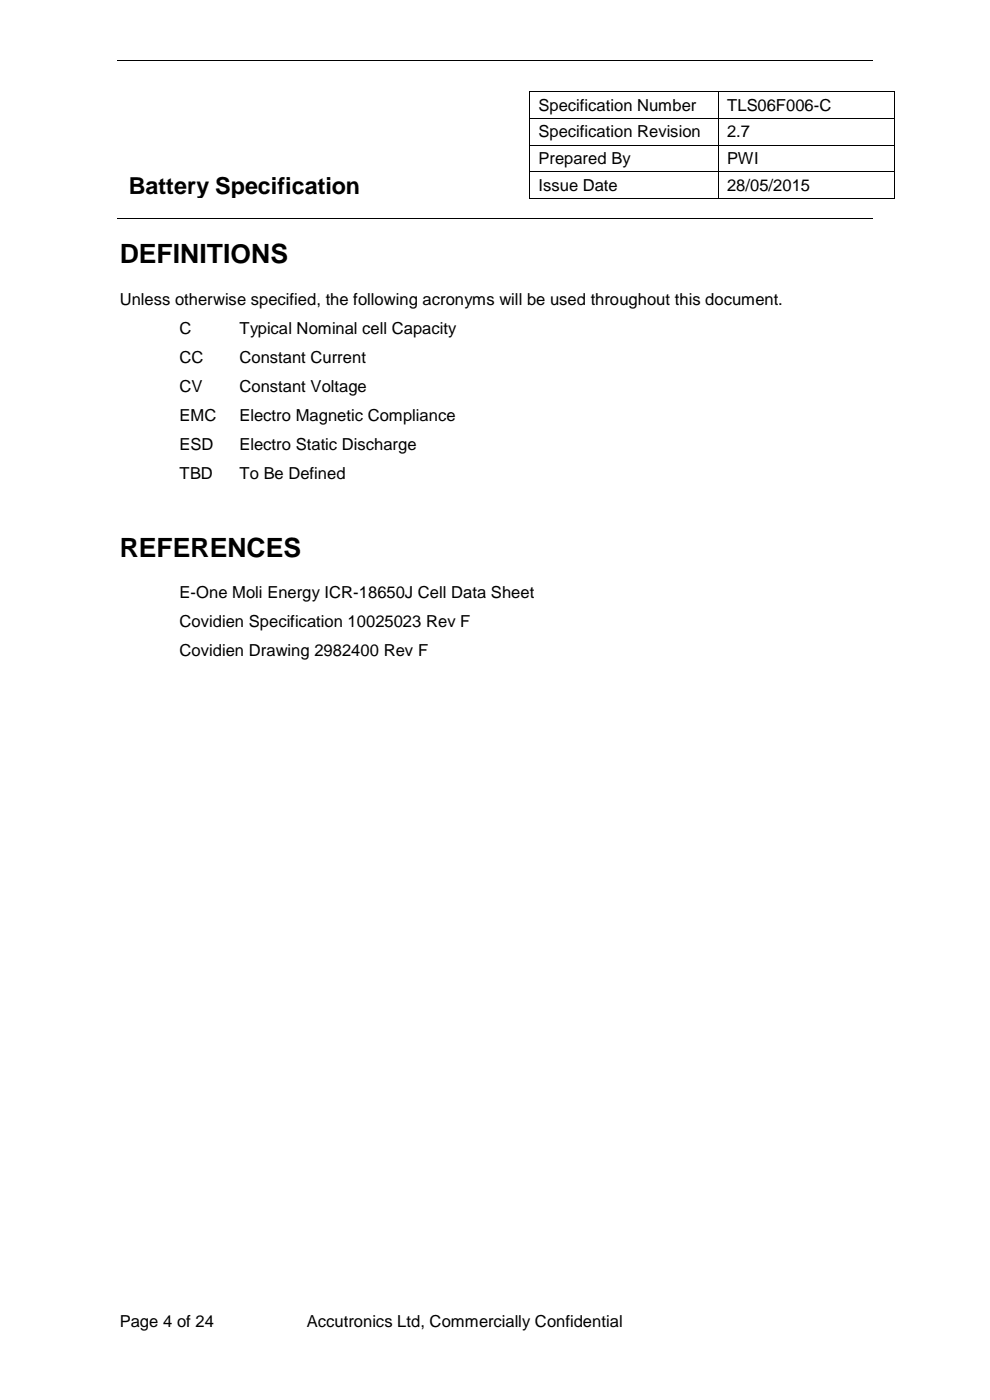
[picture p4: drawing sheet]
<svg xmlns="http://www.w3.org/2000/svg" width="210mm" height="297mm" viewBox="0 0 210 297" stroke-linecap="round" stroke-linejoin="round" font-family="sans-serif">
<defs><g id="words">
<g font-size="5.6">
<text x="25.4" y="55.8">DEFINITIONS</text>
<text x="25.4" y="118.1">REFERENCES</text>
</g>
<text font-size="5" x="27.3" y="41.1">Battery Specification</text>
<g font-size="3.5">
<text x="114.2" y="23.5">Specification Number</text>
<text x="154.2" y="23.5">TLS06F006-C</text>
<text x="114.2" y="29.2">Specification Revision</text>
<text x="154.2" y="29.2">2.7</text>
<text x="114.2" y="34.8">Prepared By</text>
<text x="154.2" y="34.8">PWI</text>
<text x="114.2" y="40.5">Issue Date</text>
<text x="154.2" y="40.5">28/05/2015</text>
<text x="25.4" y="64.6">Unless otherwise specified, the following acronyms will be used throughout this document.</text>
<text x="38.1" y="70.8">C</text>
<text x="50.8" y="70.8">Typical Nominal cell Capacity</text>
<text x="38.1" y="77">CC</text>
<text x="50.8" y="77">Constant Current</text>
<text x="38.1" y="83.1">CV</text>
<text x="50.8" y="83.1">Constant Voltage</text>
<text x="38.1" y="89.3">EMC</text>
<text x="50.8" y="89.3">Electro Magnetic Compliance</text>
<text x="38.1" y="95.5">ESD</text>
<text x="50.8" y="95.5">Electro Static Discharge</text>
<text x="38.1" y="101.7">TBD</text>
<text x="50.8" y="101.7">To Be Defined</text>
<text x="38.1" y="126.8">E-One Moli Energy ICR-18650J Cell Data Sheet</text>
<text x="38.1" y="133">Covidien Specification 10025023 Rev F</text>
<text x="38.1" y="139.2">Covidien Drawing 2982400 Rev F</text>
<text x="25.4" y="281.4">Page 4 of 24</text>
<text x="65.1" y="281.4">Accutronics Ltd, Commercially Confidential</text>
</g>
</g></defs>
<g fill="none" stroke="#000" stroke-width=".21">
<path d="M24.9 12.8h160.3M112.3 19.6v5.5M112.4 19.5h39.9M152.3 19.6v5.5M152.4 19.5h37.4M189.9 19.6v5.5M112.3 25.2v5.5M112.3 30.9v5.4M112.3 36.5v5.5M112.4 25.1h39.9M112.4 30.8h39.9M112.4 36.4h39.9"/>
<path d="M152.3 25.2v5.5M152.3 30.9v5.4M152.3 36.5v5.5M152.4 25.1h37.4M152.4 30.8h37.4M152.4 36.4h37.4M189.9 25.2v5.5M189.9 30.9v5.4M189.9 36.5v5.5M24.9 46.3h160.3M112.4 42.1h39.9M152.4 42.1h37.4"/>
</g>
<g fill="#000">
<path d="M112.2 19.4h.2v.2h-.2z" fill-rule="evenodd"/>
<path d="M112.2 19.4h.2v.2h-.2z" fill-rule="evenodd"/>
<path d="M152.3 19.4h.1v.2h-.1z" fill-rule="evenodd"/>
<path d="M189.8 19.4h.1v.2h-.1z" fill-rule="evenodd"/>
<path d="M189.8 19.4h.1v.2h-.1z" fill-rule="evenodd"/>
<path d="M112.2 25.1h.2v.1h-.2z" fill-rule="evenodd"/>
<path d="M112.2 30.7h.2v.2h-.2z" fill-rule="evenodd"/>
<path d="M112.2 36.3h.2v.2h-.2z" fill-rule="evenodd"/>
<path d="M152.3 25.1h.1v.1h-.1z" fill-rule="evenodd"/>
<path d="M152.3 30.7h.1v.2h-.1z" fill-rule="evenodd"/>
<path d="M152.3 36.3h.1v.2h-.1z" fill-rule="evenodd"/>
<path d="M189.8 25.1h.1v.1h-.1z" fill-rule="evenodd"/>
<path d="M189.8 30.7h.1v.2h-.1z" fill-rule="evenodd"/>
<path d="M189.8 36.3h.1v.2h-.1z" fill-rule="evenodd"/>
<path d="M112.2 42h.2v.2h-.2z" fill-rule="evenodd"/>
<path d="M112.2 42h.2v.2h-.2z" fill-rule="evenodd"/>
<path d="M152.3 42h.1v.2h-.1z" fill-rule="evenodd"/>
<path d="M189.8 42h.1v.2h-.1z" fill-rule="evenodd"/>
<path d="M189.8 42h.1v.2h-.1z" fill-rule="evenodd"/>
</g>
<use href="#words"/>
</svg>
